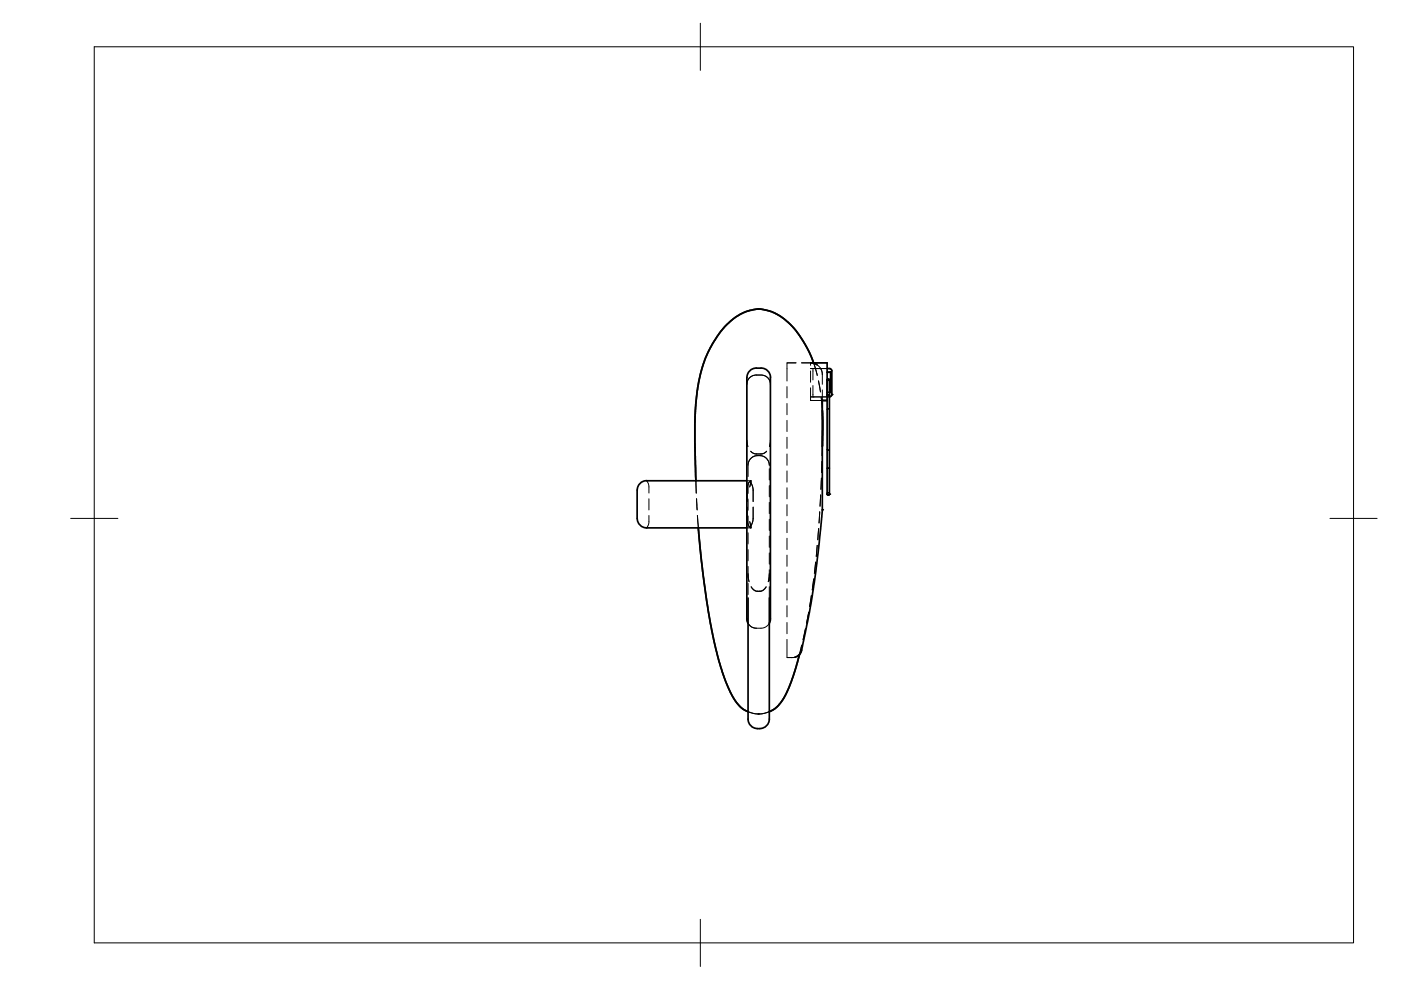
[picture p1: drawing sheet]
<svg xmlns="http://www.w3.org/2000/svg" width="297mm" height="210mm" viewBox="0 0 297 210" stroke-linecap="round" stroke-linejoin="round" font-family="sans-serif">
<!-- layer: Hidden -->
<g fill="none" stroke="#000" stroke-width=".21">
<path d="M166.9 76.9h1.9h-1.9v3.9M171.9 78.6v2.4M171.9 78.1h4l.3 .2 .2 .3M171.9 76.9h-2a5.3 5.3 0 0 1 3.1 .3h.1M172.4 78.1v2.5M172.5 76.9l.8 2.7M173.2 77.4l.9 .8 .2 1.2M173.9 78l.3 .6 .1 .8M174.3 79.4v2.1M175.4 76.9h-3.5v.6M176.2 78.9h-.1M158.3 93.3l.3 1.4z"/>
<path d="M158.9 80.2l-.4 .5-.2 .8a1.99 1.99 0 0 1 2.1-2l1.3 .1a1.94 1.94 0 0 1 1.6 1.9l-.3-1.1-1-.8-1.9-.1-.5 .2zM159.2 95.7l.6 .4 .6 .2-.7-.2zM160.4 96.2h1M160.6 96.6l-1.2 .4a3.2 3.2 0 0 0-.8 3.1v.9M160.6 96.6h.9l.9 .5a2.07 2.07 0 0 1 .7 1.6v-.2a2.01 2.01 0 0 0-2-1.9zM160.6 96.6l-.7 .1-.7 .5-.5 .8-.1 .7M161.4 96.2l.6-.1 .5-.4-.4 .4zM163.1 99.4v2.4M163.3 93.3l-.2 1.4zM166.9 82v2.4M166.9 85.5v2.4M166.9 89.1v2.4"/>
<path d="M166.9 92.7v2.4M166.9 96.3v2.4M166.9 99.8v2.4M171.9 82.2v2.7M171.9 84.9h.1M171.9 84.9h2.4M172.4 81.7v2.5M172.4 84.2h.1M173.5 80.8l.4 2.3M174.1 84.3l.2 2.8M174.3 97.8l-.1 2.4M174.3 94.6v2"/>
<path d="M174.3 82.7v2M175.4 86.8l.1-.1 .4 .1M175.4 95.3l.1 .1 .4-.1M175.4 83.7h.1zM175.4 99.3h.5M175.5 83.7h-.1v.3M175.5 80.4h.3v.2l-.3 .1-.1-.1M175.5 83.7h.2M175.7 83.7h.1M175.7 83.7l.2 .3M175.9 83.2h-.5h.8M176.1 83.2h.1"/>
<path d="M176.3 83.7l-.1 .3-.3 .2h-4M137.1 101.9l.5 1.1v1.5M137.6 109.3v1.5l-.5 1.1M137.6 105.7v2.4M147.5 101.9l.1 2.7M147.7 105.7l.1 2.4M147.9 109.3l.2 2.6M158.3 111.9h.9l-.3-1.3 .3 1.3M158.3 101.9h.9M158.4 107.5l.1 3.2 .3 .9 .4 .3-.4-.3-.3-.9zM158.4 103.9v2.4M158.6 102.2v2.4"/>
<path d="M158.6 105.8v2.4M158.6 109.4v2.4M158.6 113v2.3M158.6 116.5v2.4M158.9 102.2l.3-.3-.3 1.3 .3-1.3-.6 .7-.2 1.3 .1-.9zM159.2 101.9l.5 2M159.7 109.9l-.5 2M159.7 103.9v2.4M159.7 107.5v2.4M163.1 117.2v2.4M163.1 113.7v2.3M163.1 110.1v2.4"/>
<path d="M163.1 106.5v2.4M163.1 102.9v2.4M166.9 103.4v2.4M166.9 107v2.4M166.9 110.5v2.4M166.9 114.1v2.4M166.9 117.7v2.4M172.9 119.2l-.2 2.4M173.3 115.6l-.2 2.4M173.6 112.1l-.2 2.3M173.8 108.5l-.1 2.4M174 104.9l-.1 2.4"/>
<path d="M174.2 101.4l-.1 2.4M174.3 108.1v.1M175.4 104.6l.1-.2h.3l.1 .2M158.3 131.2l.1 .2a2.02 2.02 0 0 0 2 1.8M158.6 132.2l.8 .8 1 .2M158.6 120.1v2.4M158.6 123.7v2.4M158.6 121.7l.2 1.7M158.6 121.6l.2 1.7M159.3 124.4l.7 .8 .5 .1 1.2-.1 .7-.8M162.5 124.5l-.7 .7-.6 .2-1-.1-.9-.8M163.1 132.2l-.5 .5-.6 .4-1.6 .1"/>
<path d="M163.1 121.7l-.2 1.7M163.1 124.4v2.4M163.1 120.8v2.4M163.1 121.6l-.2 1.7M166.9 135.6v3.8h1M166.9 139.4h1M166.9 121.3v2.3M166.9 124.8v2.4M166.9 128.4v2.4M166.9 132v2.4M168.5 139.4h-.6M170 136.8l-.3 1a1.12 1.12 0 0 1-.5 1.2l-.5 .3-.8 .1"/>
<path d="M170.8 133.3l-.5 2.3M171.4 129.8l-.4 2.3M172 126.3l-.3 2.3M172.5 122.7l-.3 2.4M158.6 150.9l1.9 .5 1.3-.1 1.3-.4M160.7 151.4h.3z"/>
</g>
<!-- layer: Visible -->
<g fill="none" stroke="#000" stroke-width=".36">
<path d="M160.4 78.1h1M160.4 78a2 2 0 0 0-2 2M161.4 78a2.13 2.13 0 0 1 1.9 2.3v51.1l-.2 .8M171.9 76.9l.7 .1 .6 .4M172.4 76.9h3v27.9M172.5 76.9l-1.5-3.3-2.2-3.4-2.5-2.6-2.5-1.4-2.8-.7-2.5 .4-2.5 1.3-2.3 2-1.7 2.3-1.9 3.2-1.2 3.1-.8 3.1-.6 4.8-.2 4 .2 12.2M175.4 78.1l.7 .1 .3 .4v5M176.2 78.9h-.8h.7v4.3M158.3 80v51.3l.3 .9M174.3 87.1v7.5M174.3 84.9h1.1M174.3 84.7v23.4"/>
<path d="M175.4 80.6v3.4M175.4 83.7l.5 .1v21M175.4 99.3h.5M175.4 80.5l.3-.1 .2 .1v3.5M175.9 83.2h.3M176.4 83.6v.1M176.4 83.6l-.3 .5h-.2M135.1 103.9v6a2 2 0 0 0 2 2M137.1 111.9h21.2M137.1 101.9h21.2M137.1 101.9a2 2 0 0 0-2 2M148.1 111.9l.6 7.2 1.2 8.5 1.3 7.3 1.2 5.2 1.4 4.3 1.4 3.1 .8 1.2 .9 1.2 .7 .5 1 .5"/>
<path d="M174.3 108.2l-1.3 12.9-1.3 8.5-1.7 8.2-.6 1-.9 .6M174.4 108.1v.1M175.4 104.8l.1 .1 .4-.1M158.6 126.8v25.7M163.1 126.8v25.7M170 137.8l-.2 .6a7.1 7.1 0 0 0-1 2.8l-1.3 3.9-1.3 3-1.5 1.9-1.6 .9M158.6 152.5a2 2 0 0 0 2 2M160.6 154.5h.5M163.1 152.5a2 2 0 0 1-2 2"/>
</g>
<g fill="#000">
<circle cx="175.4" cy="83.2" r=".18"/>
<circle cx="176.4" cy="83.6" r=".18"/>
<circle cx="174.3" cy="108.1" r=".18"/>
<circle cx="175.4" cy="104.8" r=".18"/>
<circle cx="175.9" cy="104.8" r=".18"/>
</g>
<!-- layer: BORDER -->
<path d="M20 9.9h267v190h-267zM148.5 4.9v10M15 109.9h10M282 109.9h10M148.5 194.9v10" fill="none" stroke="#000" stroke-width=".21"/>
</svg>
